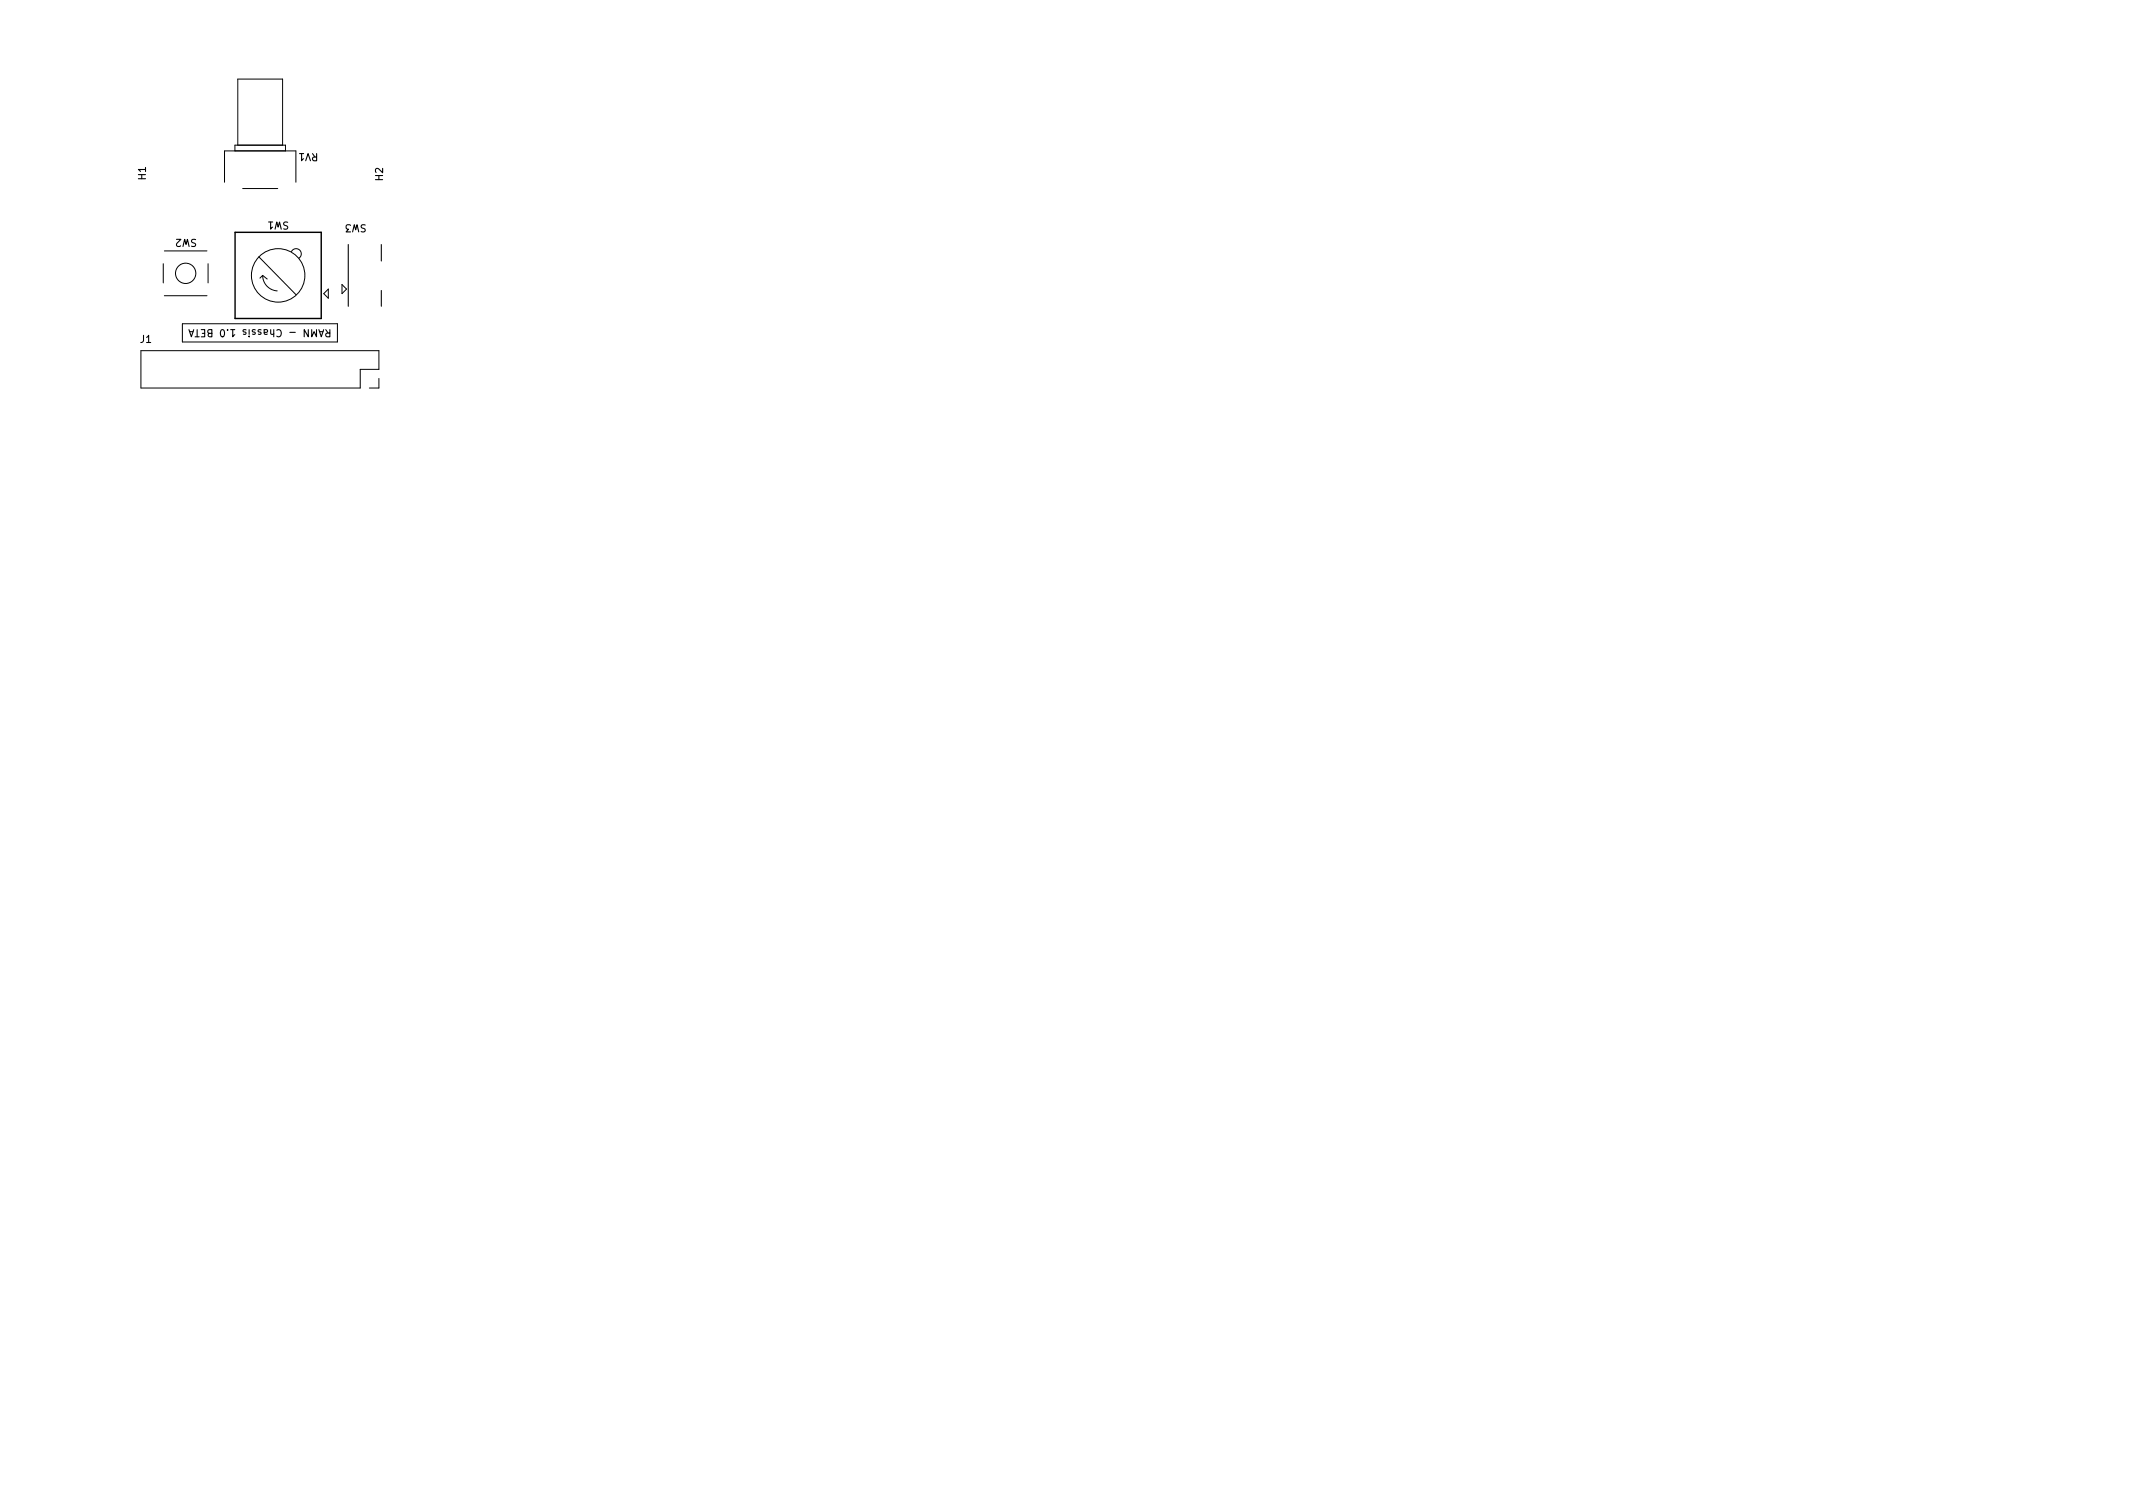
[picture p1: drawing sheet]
<svg xmlns="http://www.w3.org/2000/svg" width="297mm" height="210mm" viewBox="0 0 297 210" stroke-linecap="round" stroke-linejoin="round" font-family="sans-serif">
<defs><g id="words">
<g font-size="1.4">
<text x="44.3" y="21.3" transform="rotate(-180 44.3 21.3)">RV1</text>
<text x="20.3" y="25" transform="rotate(-90 20.3 25)">H1</text>
<text x="53.3" y="25.1" transform="rotate(-90 53.3 25.1)">H2</text>
<text x="27.4" y="33.3" transform="rotate(-180 27.4 33.3)">SW2</text>
<text x="40.2" y="30.9" transform="rotate(-180 40.2 30.9)">SW1</text>
<text x="51" y="31.2" transform="rotate(-180 51 31.2)">SW3</text>
<text x="19.5" y="47.7">J1</text>
<text x="44.8" y="45.8" transform="rotate(-180 44.8 45.8)">RAMN - Chassis 1.0 BETA</text>
</g>
</g></defs>
<g fill="none" stroke="#000" stroke-width=".14">
<path d="M22.7 36.7v2.7M22.9 34.9h5.9M29 36.7v2.7M31.3 25.4v-4.4h9.9v4.4M32.7 21v-.8h7.1v.8M33.1 20.2v-9.2h6.3v9.2M33.8 26.3h4.9M36 35.7l5.2 5.3M36.6 38.3a2.16 2.16 0 0 0 2 2.2M36.6 38.3l-.4 .4M36.6 38.3l.6 .6M40.6 35a.72 .72 0 0 1 1.1-.2 .72 .72 0 0 1-.1 1.1"/>
<path d="M47.6 39.6l.7 .7-.7 .6zM19.6 48.8h33.2v2.6h-2.6v2.6h-30.6zM22.9 41.2h5.9M25.4 45.1h21.6v2.5h-21.6zM45.1 40.9l.6-.6v1.2zM52.8 52.7v1.3h-1.4"/>
<circle cx="25.9" cy="38.1" r="1.41"/>
<circle cx="38.7" cy="38.3" r="3.7"/>
</g>
<path d="M48.5 34v8.6M53.1 34v2.3M26.3 45.9l.3 1 .4-1M26.4 46.2h.5M45.4 45.9l.3 .5M45.9 45.9v1l-.5-.1v-.2l.1-.2h.4M53.1 40.4v2.2" fill="none" stroke="#000" stroke-width=".15"/>
<path d="M32.7 32.3h12v12h-12z" fill="none" stroke="#000" stroke-width=".2"/>
<use href="#words"/>
</svg>
